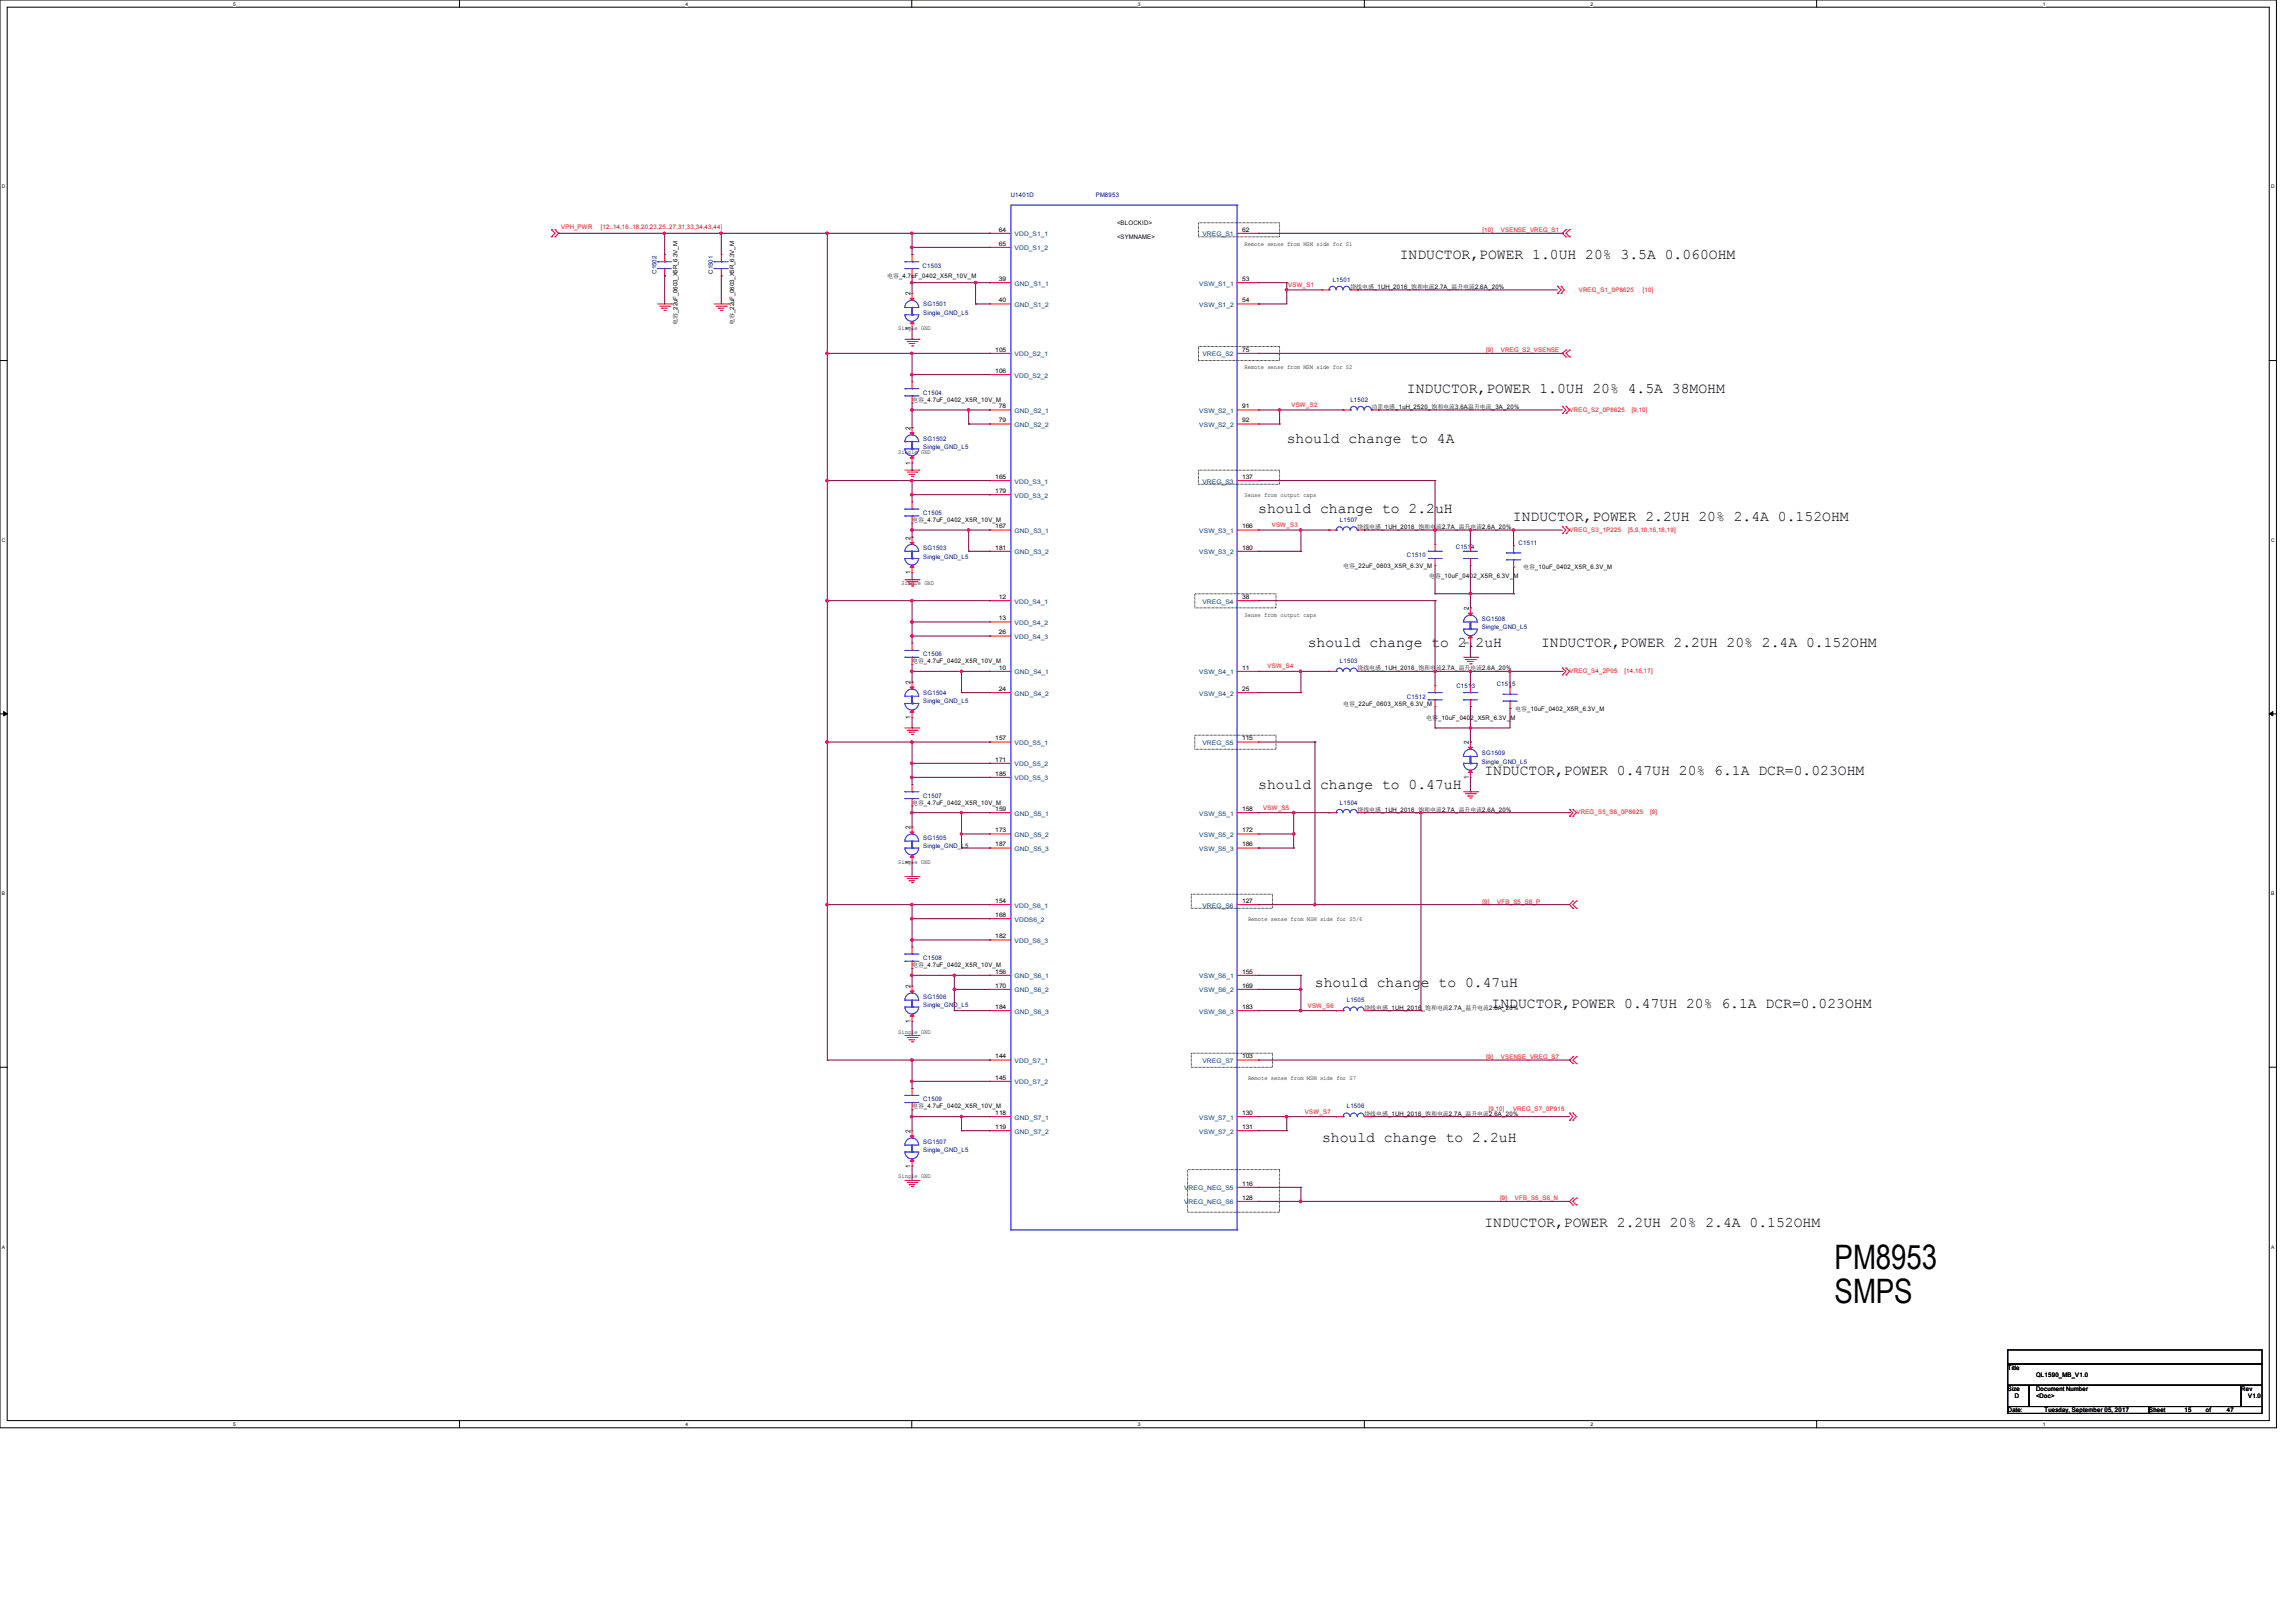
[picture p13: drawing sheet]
<svg xmlns="http://www.w3.org/2000/svg" width="297mm" height="210mm" viewBox="0 0 297 210" stroke-linecap="round" stroke-linejoin="round" font-family="sans-serif">
<defs><g id="words">
<g font-size="4.4">
<text x="237.3" y="164.2">PM8953</text>
<text x="237.3" y="168.6">SMPS</text>
</g>
<g font-size="1.9">
<text x="181.1" y="33.5">INDUCTOR,POWER 1.0UH 20% 3.5A 0.060OHM</text>
<text x="182" y="50.9">INDUCTOR,POWER 1.0UH 20% 4.5A 38MOHM</text>
<text x="166.5" y="57.3">should change to 4A</text>
<text x="162.8" y="66.4">should change to 2.2uH</text>
<text x="195.7" y="67.4">INDUCTOR,POWER 2.2UH 20% 2.4A 0.152OHM</text>
<text x="169.2" y="83.8">should change to 2.2uH</text>
<text x="199.3" y="83.8">INDUCTOR,POWER 2.2UH 20% 2.4A 0.152OHM</text>
<text x="192" y="100.2">INDUCTOR,POWER 0.47UH 20% 6.1A DCR=0.023OHM</text>
<text x="162.8" y="102.1">should change to 0.47uH</text>
<text x="170.1" y="127.7">should change to 0.47uH</text>
<text x="193" y="130.4">INDUCTOR,POWER 0.47UH 20% 6.1A DCR=0.023OHM</text>
<text x="171" y="147.8">should change to 2.2uH</text>
<text x="192" y="158.8">INDUCTOR,POWER 2.2UH 20% 2.4A 0.152OHM</text>
</g>
<g font-size=".9">
<text x="117.8" y="38.2" transform="rotate(-90 117.8 38.2)">2</text>
<text x="117.8" y="42.7" transform="rotate(-90 117.8 42.7)">1</text>
<text x="117.8" y="55.6" transform="rotate(-90 117.8 55.6)">2</text>
<text x="117.8" y="60.1" transform="rotate(-90 117.8 60.1)">1</text>
<text x="117.8" y="69.8" transform="rotate(-90 117.8 69.8)">2</text>
<text x="117.8" y="74.3" transform="rotate(-90 117.8 74.3)">1</text>
<text x="190" y="83.4" transform="rotate(-90 190 83.4)">1</text>
<text x="190" y="79" transform="rotate(-90 190 79)">2</text>
<text x="117.8" y="88.5" transform="rotate(-90 117.8 88.5)">2</text>
<text x="117.8" y="93" transform="rotate(-90 117.8 93)">1</text>
<text x="190" y="100.8" transform="rotate(-90 190 100.8)">1</text>
<text x="190" y="96.3" transform="rotate(-90 190 96.3)">2</text>
<text x="117.8" y="107.3" transform="rotate(-90 117.8 107.3)">2</text>
<text x="117.8" y="111.8" transform="rotate(-90 117.8 111.8)">1</text>
<text x="117.8" y="127.8" transform="rotate(-90 117.8 127.8)">2</text>
<text x="117.8" y="132.3" transform="rotate(-90 117.8 132.3)">1</text>
<text x="117.8" y="146.6" transform="rotate(-90 117.8 146.6)">2</text>
<text x="117.8" y="151.1" transform="rotate(-90 117.8 151.1)">1</text>
</g>
<g font-size=".8" fill="#f00">
<text x="72.6" y="29.6">VPH_PWR</text>
<text x="77.7" y="29.6">[12..14,16..18,20,23,25..27,31,33,34,43,44]</text>
<text x="191.8" y="30.1">[10]</text>
<text x="194.2" y="30.1">VSENSE_VREG_S1</text>
<text x="166.6" y="37.1">VSW_S1</text>
<text x="204.2" y="37.7">VREG_S1_0P8625</text>
<text x="212.5" y="37.7">[10]</text>
<text x="192.2" y="45.6">[9]</text>
<text x="194.2" y="45.6">VREG_S2_VSENSE</text>
<text x="167.1" y="52.7">VSW_S2</text>
<text x="203" y="53.3">VREG_S2_0P8625</text>
<text x="211.1" y="53.3">[9,10]</text>
<text x="164.5" y="68.2">VSW_S3</text>
<text x="203" y="68.8">VREG_S3_1P225</text>
<text x="210.6" y="68.8">[5,9,10,16,18,19]</text>
<text x="164" y="86.5">VSW_S4</text>
<text x="203" y="87.1">VREG_S4_2P05</text>
<text x="210.2" y="87.1">[14,16,17]</text>
<text x="163.4" y="104.8">VSW_S5</text>
<text x="203.9" y="105.4">VREG_S5_S6_0P8625</text>
<text x="213.5" y="105.4">[9]</text>
<text x="191.8" y="116.9">[9]</text>
<text x="193.7" y="116.9">VFB_S5_S6_P</text>
<text x="169.2" y="130.4">VSW_S6</text>
<text x="192.2" y="137">[9]</text>
<text x="194.2" y="137">VSENSE_VREG_S7</text>
<text x="192.6" y="143.8">[9,10]</text>
<text x="195.7" y="143.8">VREG_S7_0P915</text>
<text x="168.8" y="144.1">VSW_S7</text>
<text x="194.1" y="155.3">[9]</text>
<text x="196" y="155.3">VFB_S5_S6_N</text>
</g>
<g font-size=".8">
<text x="129.2" y="30">64</text>
<text x="144.5" y="29.1">&lt;BLOCKID&gt;</text>
<text x="160.7" y="30">62</text>
<text x="114.8" y="36">电容_4.7uF_0402_X5R_10V_M</text>
<text x="129.2" y="31.8">65</text>
<text x="144.5" y="30.9">&lt;SYMNAME&gt;</text>
<text x="161" y="31.8">Remote sense from MSM side for S1</text>
<text x="87.6" y="42" transform="rotate(-90 87.6 42)">电容_22uF_0603_X5R_6.3V_M</text>
<text x="95" y="42" transform="rotate(-90 95 42)">电容_22uF_0603_X5R_6.3V_M</text>
<text x="129.2" y="39.1">40</text>
<text x="129.2" y="36.4">39</text>
<text x="160.7" y="39.1">54</text>
<text x="160.7" y="36.4">53</text>
<text x="174.7" y="37.3">绕线电感_1UH_2016_饱和电流2.7A_温升电流2.6A_20%</text>
<text x="116.2" y="42.8">Single GND</text>
<text x="128.7" y="45.5">105</text>
<text x="160.7" y="45.5">75</text>
<text x="161" y="47.8">Remote sense from MSM side for S2</text>
<text x="118" y="52">电容_4.7uF_0402_X5R_10V_M</text>
<text x="128.7" y="48.3">106</text>
<text x="129.2" y="52.8">78</text>
<text x="160.7" y="52.8">91</text>
<text x="177.4" y="52.9">功率电感_1uH_2520_饱和电流3.6A温升电流_3A_20%</text>
<text x="116.2" y="58.8">Single GND</text>
<text x="129.2" y="54.7">79</text>
<text x="160.7" y="54.7">92</text>
<text x="128.7" y="63.8">179</text>
<text x="128.7" y="62">165</text>
<text x="160.7" y="62">137</text>
<text x="161" y="64.3">Sense from output caps</text>
<text x="118" y="67.5">电容_4.7uF_0402_X5R_10V_M</text>
<text x="128.7" y="71.1">181</text>
<text x="128.7" y="68.4">167</text>
<text x="160.7" y="71.1">180</text>
<text x="160.7" y="68.4">166</text>
<text x="175.6" y="68.5">绕线电感_1UH_2016_饱和电流2.7A_温升电流2.6A_20%</text>
<text x="116.6" y="75.7">Single GND</text>
<text x="129.2" y="77.5">12</text>
<text x="160.7" y="77.5">38</text>
<text x="173.7" y="73.5">电容_22uF_0603_X5R_6.3V_M</text>
<text x="184.9" y="74.8">电容_10uF_0402_X5R_6.3V_M</text>
<text x="197" y="73.7">电容_10uF_0402_X5R_6.3V_M</text>
<text x="129.2" y="82.1">26</text>
<text x="129.2" y="80.3">13</text>
<text x="161" y="79.8">Sense from output caps</text>
<text x="118" y="85.8">电容_4.7uF_0402_X5R_10V_M</text>
<text x="129.2" y="89.4">24</text>
<text x="129.2" y="86.7">10</text>
<text x="160.7" y="89.4">25</text>
<text x="160.7" y="86.7">11</text>
<text x="175.6" y="86.7">绕线电感_1UH_2016_饱和电流2.7A_温升电流2.6A_20%</text>
<text x="128.7" y="95.8">157</text>
<text x="160.7" y="95.8">115</text>
<text x="173.7" y="91.3">电容_22uF_0603_X5R_6.3V_M</text>
<text x="184.5" y="93.1">电容_10uF_0402_X5R_6.3V_M</text>
<text x="196" y="92">电容_10uF_0402_X5R_6.3V_M</text>
<text x="128.7" y="100.4">185</text>
<text x="128.7" y="98.6">171</text>
<text x="118" y="104.1">电容_4.7uF_0402_X5R_10V_M</text>
<text x="128.7" y="107.7">173</text>
<text x="128.7" y="104.9">159</text>
<text x="160.7" y="107.7">172</text>
<text x="160.7" y="104.9">158</text>
<text x="175.6" y="105">绕线电感_1UH_2016_饱和电流2.7A_温升电流2.6A_20%</text>
<text x="116.2" y="111.8">Single GND</text>
<text x="128.7" y="109.5">187</text>
<text x="160.7" y="109.5">186</text>
<text x="128.7" y="118.7">168</text>
<text x="128.7" y="116.8">154</text>
<text x="160.7" y="116.8">127</text>
<text x="161.4" y="119.1">Remote sense from MSM side for S5/6</text>
<text x="118" y="125.1">电容_4.7uF_0402_X5R_10V_M</text>
<text x="128.7" y="126">156</text>
<text x="128.7" y="121.4">182</text>
<text x="160.7" y="126">155</text>
<text x="128.7" y="130.6">184</text>
<text x="128.7" y="127.8">170</text>
<text x="160.7" y="130.6">183</text>
<text x="160.7" y="127.8">169</text>
<text x="176.5" y="130.6">绕线电感_1UH_2016_饱和电流2.7A_温升电流2.6A_20%</text>
<text x="116.2" y="133.7">Single GND</text>
<text x="128.7" y="136.9">144</text>
<text x="160.7" y="136.9">103</text>
<text x="118" y="143.4">电容_4.7uF_0402_X5R_10V_M</text>
<text x="128.7" y="139.7">145</text>
<text x="161.4" y="139.7">Remote sense from MSM side for S7</text>
<text x="128.7" y="146.1">119</text>
<text x="128.7" y="144.3">118</text>
<text x="160.7" y="146.1">131</text>
<text x="160.7" y="144.3">130</text>
<text x="176.5" y="144.4">绕线电感_1UH_2016_饱和电流2.7A_温升电流2.6A_20%</text>
<text x="116.2" y="152.5">Single GND</text>
<text x="160.7" y="153.4">116</text>
<text x="160.7" y="155.2">128</text>
<text x="259.7" y="177.3">Title</text>
<text x="263.4" y="178.2">QL1590_MB_V1.0</text>
<text x="259.7" y="180">Size</text>
<text x="259.7" y="182.8">Date:</text>
<text x="260.6" y="180.9">D</text>
<text x="263.4" y="180.9">&lt;Doc&gt;</text>
<text x="263.4" y="180">Document Number</text>
<text x="264.5" y="182.8">Tuesday, September 05, 2017</text>
<text x="278" y="182.8">Sheet</text>
<text x="282.6" y="182.8">15</text>
<text x="285.3" y="182.8">of</text>
<text x="288.1" y="182.8">47</text>
<text x="289.9" y="180">Rev</text>
<text x="290.8" y="180.9">V1.0</text>
</g>
<g font-size=".8" fill="#000080">
<text x="130.8" y="25.5">U1401D</text>
<text x="141.7" y="25.5">PM8953</text>
<text x="84.9" y="35.4" transform="rotate(-90 84.9 35.4)">C1502</text>
<text x="92.2" y="35.4" transform="rotate(-90 92.2 35.4)">C1501</text>
<text x="119.3" y="34.6">C1503</text>
<text x="119.4" y="39.6">SG1501</text>
<text x="119.4" y="40.7">Single_GND_L5</text>
<text x="172.4" y="36.4">L1501</text>
<text x="119.4" y="51.1">C1504</text>
<text x="174.7" y="52">L1502</text>
<text x="119.4" y="57">SG1502</text>
<text x="119.4" y="58.1">Single_GND_L5</text>
<text x="119.4" y="66.6">C1505</text>
<text x="119.4" y="71.2">SG1503</text>
<text x="173.3" y="67.5">L1507</text>
<text x="188.3" y="71.1">C1514</text>
<text x="196.4" y="70.5">C1511</text>
<text x="119.4" y="72.3">Single_GND_L5</text>
<text x="182" y="72.1">C1510</text>
<text x="191.7" y="80.3">SG1508</text>
<text x="191.7" y="81.4">Single_GND_L5</text>
<text x="119.4" y="89.9">SG1504</text>
<text x="119.4" y="84.9">C1506</text>
<text x="173.3" y="85.8">L1503</text>
<text x="188.4" y="89">C1513</text>
<text x="193.6" y="88.8">C1515</text>
<text x="119.4" y="91">Single_GND_L5</text>
<text x="182" y="90.4">C1512</text>
<text x="191.7" y="97.7">SG1509</text>
<text x="191.7" y="98.8">Single_GND_L5</text>
<text x="119.4" y="103.2">C1507</text>
<text x="173.3" y="104.1">L1504</text>
<text x="119.4" y="108.7">SG1505</text>
<text x="119.4" y="109.8">Single_GND_L5</text>
<text x="119.4" y="124.2">C1508</text>
<text x="119.4" y="129.2">SG1506</text>
<text x="119.4" y="130.3">Single_GND_L5</text>
<text x="174.2" y="129.7">L1505</text>
<text x="119.4" y="142.5">C1509</text>
<text x="174.2" y="143.4">L1506</text>
<text x="119.4" y="148">SG1507</text>
<text x="119.4" y="149.1">Single_GND_L5</text>
</g>
<g font-size=".8" fill="#004080">
<text x="131.2" y="32.4">VDD_S1_2</text>
<text x="131.2" y="30.6">VDD_S1_1</text>
<text x="155.6" y="30.6">VREG_S1</text>
<text x="131.2" y="39.7">GND_S1_2</text>
<text x="131.2" y="37">GND_S1_1</text>
<text x="155.1" y="39.7">VSW_S1_2</text>
<text x="155.1" y="37">VSW_S1_1</text>
<text x="131.2" y="46.1">VDD_S2_1</text>
<text x="155.6" y="46.1">VREG_S2</text>
<text x="131.2" y="53.4">GND_S2_1</text>
<text x="131.2" y="48.9">VDD_S2_2</text>
<text x="155.1" y="53.4">VSW_S2_1</text>
<text x="131.2" y="55.2">GND_S2_2</text>
<text x="155.1" y="55.2">VSW_S2_2</text>
<text x="131.2" y="64.4">VDD_S3_2</text>
<text x="131.2" y="62.6">VDD_S3_1</text>
<text x="155.6" y="62.6">VREG_S3</text>
<text x="131.2" y="71.7">GND_S3_2</text>
<text x="131.2" y="69">GND_S3_1</text>
<text x="155.1" y="71.7">VSW_S3_2</text>
<text x="155.1" y="69">VSW_S3_1</text>
<text x="131.2" y="82.7">VDD_S4_3</text>
<text x="131.2" y="80.9">VDD_S4_2</text>
<text x="131.2" y="78.1">VDD_S4_1</text>
<text x="155.6" y="78.1">VREG_S4</text>
<text x="131.2" y="87.2">GND_S4_1</text>
<text x="155.1" y="87.2">VSW_S4_1</text>
<text x="131.2" y="90">GND_S4_2</text>
<text x="155.1" y="90">VSW_S4_2</text>
<text x="131.2" y="101">VDD_S5_3</text>
<text x="131.2" y="99.1">VDD_S5_2</text>
<text x="131.2" y="96.4">VDD_S5_1</text>
<text x="155.6" y="96.4">VREG_S5</text>
<text x="131.2" y="105.5">GND_S5_1</text>
<text x="155.1" y="105.5">VSW_S5_1</text>
<text x="131.2" y="110.1">GND_S5_3</text>
<text x="131.2" y="108.3">GND_S5_2</text>
<text x="155.1" y="110.1">VSW_S5_3</text>
<text x="155.1" y="108.3">VSW_S5_2</text>
<text x="131.2" y="119.3">VDDS6_2</text>
<text x="131.2" y="117.4">VDD_S6_1</text>
<text x="155.6" y="117.4">VREG_S6</text>
<text x="131.2" y="122">VDD_S6_3</text>
<text x="131.2" y="131.1">GND_S6_3</text>
<text x="131.2" y="128.4">GND_S6_2</text>
<text x="131.2" y="126.6">GND_S6_1</text>
<text x="155.1" y="131.1">VSW_S6_3</text>
<text x="155.1" y="128.4">VSW_S6_2</text>
<text x="155.1" y="126.6">VSW_S6_1</text>
<text x="131.2" y="137.5">VDD_S7_1</text>
<text x="155.6" y="137.5">VREG_S7</text>
<text x="131.2" y="140.3">VDD_S7_2</text>
<text x="131.2" y="146.7">GND_S7_2</text>
<text x="131.2" y="144.9">GND_S7_1</text>
<text x="155.1" y="146.7">VSW_S7_2</text>
<text x="155.1" y="144.9">VSW_S7_1</text>
<text x="153.2" y="154">VREG_NEG_S5</text>
<text x="153.2" y="155.8">VREG_NEG_S6</text>
</g>
<g font-size=".6">
<text x="30.2" y=".7">5</text>
<text x="88.7" y=".7">4</text>
<text x="147.2" y=".7">3</text>
<text x="205.7" y=".7">2</text>
<text x="264.2" y=".7">1</text>
<text x=".3" y="24.4">D</text>
<text x="293.8" y="24.4">D</text>
<text x=".3" y="70.1">C</text>
<text x="293.8" y="70.1">C</text>
<text x=".3" y="115.8">B</text>
<text x="293.8" y="115.8">B</text>
<text x=".3" y="161.5">A</text>
<text x="293.8" y="161.5">A</text>
<text x="30.2" y="184.5">5</text>
<text x="88.7" y="184.5">4</text>
<text x="147.2" y="184.5">3</text>
<text x="205.7" y="184.5">2</text>
<text x="264.2" y="184.5">1</text>
</g>
</g></defs>
<path d="M0 0h294.5v184.7h-294.5zM.9 .9h292.6v182.9h-292.6z" fill="none" stroke="#000" stroke-width=".13"/>
<g fill="#fff">
<path d="M30.2 .1h.3v.7h-.3z"/>
<path d="M30.2 183.9h.3v.8h-.3z"/>
</g>
<path d="M59.4 0v.9M59.4 183.8v.9" fill="none" stroke="#000" stroke-width=".13"/>
<g fill="#fff">
<path d="M88.7 .1h.3v.7h-.3z"/>
<path d="M88.7 183.9h.3v.8h-.3z"/>
</g>
<path d="M117.9 0v.9M117.9 183.8v.9" fill="none" stroke="#000" stroke-width=".13"/>
<g fill="#fff">
<path d="M147.2 .1h.3v.7h-.3z"/>
<path d="M147.2 183.9h.3v.8h-.3z"/>
</g>
<path d="M176.5 0v.9M176.5 183.8v.9" fill="none" stroke="#000" stroke-width=".13"/>
<g fill="#fff">
<path d="M205.7 .1h.4v.7h-.4z"/>
<path d="M205.7 183.9h.4v.8h-.4z"/>
</g>
<path d="M235 0v.9M235 183.8v.9" fill="none" stroke="#000" stroke-width=".13"/>
<g fill="#fff">
<path d="M264.2 .1h.4v.7h-.4z"/>
<path d="M264.2 183.9h.4v.8h-.4z"/>
<path d="M.3 23.8h.4v.7h-.4z"/>
<path d="M293.8 23.8h.5v.7h-.5z"/>
<path d="M.3 69.5h.4v.7h-.4z"/>
<path d="M293.8 69.5h.5v.7h-.5z"/>
</g>
<path d="M0 46.7h.9M293.5 46.7h1" fill="none" stroke="#000" stroke-width=".13"/>
<g fill="#fff">
<path d="M.3 115.2h.4v.8h-.4z"/>
<path d="M293.8 115.2h.4v.8h-.4z"/>
</g>
<path d="M0 92.4h.9M293.5 92.4h1" fill="none" stroke="#000" stroke-width=".13"/>
<path d="M.5 92.1l.4 .3-.4 .2zM293.5 92.4l.5-.3v.5z" fill="#000" stroke="#000" stroke-width=".13"/>
<g fill="#fff">
<path d="M.3 161h.3v.7h-.3z"/>
<path d="M293.8 161h.4v.7h-.4z"/>
</g>
<g fill="none" stroke="#000" stroke-width=".13">
<path d="M155 28.8h10.5v1.8h-10.5zM155 44.8h10.5v1.9h-10.5zM154.6 76.8h10.5v1.9h-10.5zM155 60.8h10.5v1.9h-10.5zM154.6 95.1h10.5v1.8h-10.5zM154.1 115.7h10.5v1.8h-10.5zM0 138.1h.9M154.1 136.3h10.5v1.8h-10.5zM293.5 138.1h1M153.6 151.3h11.9v5.5h-11.9zM259.7 179.2h2.8v2.8h-2.8zM259.7 174.7h32.9v1.8h-32.9z"/>
<path d="M259.7 176.5h32.9v2.7h-32.9zM262.5 179.2h27.4v2.8h-27.4zM289.9 179.2h2.7v2.8h-2.7zM259.7 182h18.3v.9h-18.3zM278 182h14.6v.9h-14.6z"/>
</g>
<g fill="none" stroke="#f00" stroke-width=".13">
<path d="M71.3 29.7l.5 .5-.5 .4M71.3 30.6h.1M71.3 29.7h.1M71.8 29.7h.1M71.8 30.6h.1M71.8 29.7l.5 .5-.5 .4M85 39.3h1.9M85.3 39.6h1.3M85.6 39.9h.7M85.6 39.9h.1M86 32.9h.1M86 35.7h.1"/>
<path d="M86 32.9v1M86 34.8v.9M86.6 39.6h.1M86.9 39.3h.1M92.4 39.3h1.8M92.6 39.6h1.3M92.9 39.9h.1M92.9 39.9h.7M93.3 32.9h.1M93.3 35.7h.1M93.3 32.9v1M93.3 34.8v.9"/>
<path d="M93.9 39.6h.1M94.2 39.3h.1M118 38h.1M118 32.9h.1M118 35.7h.1M118 32.9v1M118 34.8v.9M118 38v.9M128 39.3h2.8M128 36.6h2.8M128 30.2h2.8M128 32h2.8"/>
<path d="M128 39.3h.1M128 36.6h.1M128 32h.1M128 30.2h.1M160 39.3h2.8M160 36.6h2.8M160 30.2h2.8M162.8 39.3h.1M162.8 36.6h.1M162.8 30.2h.1M171 37.5h.9M171 37.5h.1"/>
<path d="M174.7 37.5h.9M175.6 37.5h.1M201.5 37l.4 .5-.4 .5M201.5 38h.1M201.5 37h.1M201.9 38h.1M201.9 37h.1M201.9 37l.5 .5-.5 .5M202.6 29.7l-.5 .5 .5 .4M202.6 30.6h.1M202.6 29.7h.1M203 29.7h.1"/>
<path d="M203 30.6h.1M203 29.7l-.4 .5 .4 .4M85.9 40.2h.2M86.1 40.2h.1M93.2 40.2h.2M93.4 40.2h.1M117.1 43.9h1.8M117.3 44.2h1.3M117.6 44.4h.1M117.6 44.4h.7M117.9 44.7h.2M118 59.9h.1"/>
<path d="M118 55.3h.1M118 49.4h.1M118 52.2h.1M118 42.5h.1M118 41.6v.9M118 49.4v.9M118 51.2v1M118 55.3v1M118 59v.9M118.1 44.7h.1M118.6 44.2h.1M118.9 43.9h.1"/>
<path d="M128 54.9h2.8M128 53h2.8M128 45.7h2.8M128 48.5h2.8M128 54.9h.1M128 53h.1M128 48.5h.1M128 45.7h.1M160 54.9h2.8M160 53h2.8M160 45.7h2.8M162.8 54.9h.1"/>
<path d="M162.8 53h.1M162.8 45.7h.1M173.7 53h.1M173.7 53h1M177.4 53h.9M178.3 53h.1M202.1 53.5h.1M202.1 52.6h.1M202.1 52.6l.5 .4-.5 .5M202.6 52.6l.4 .4-.4 .5M202.6 45.3l-.5 .4 .5 .5M202.6 46.2h.1"/>
<path d="M202.6 45.3h.1M202.6 53.5h.1M202.6 52.6h.1M203 45.3h.1M203 46.2h.1M203 45.3l-.4 .4 .4 .5M117.1 75h1.8M117.1 60.8h1.8M117.3 75.3h1.3M117.3 61.1h1.3M117.6 75.6h.1M117.6 61.4h.1"/>
<path d="M117.6 75.6h.7M117.6 61.4h.7M117.9 75.8h.2M117.9 61.6h.2M118 64.9h.1M118 67.7h.1M118 74.1h.1M118 69.5h.1M118 64.9v1M118 66.8v.9M118 69.5v.9M118 73.2v.9"/>
<path d="M118.1 75.8h.1M118.1 61.6h.1M118.6 75.3h.1M118.6 61.1h.1M118.9 75h.1M118.9 60.8h.1M128 68.6h2.8M128 77.7h2.8M128 71.3h2.8M128 62.2h2.8M128 64h2.8M128 77.7h.1"/>
<path d="M128 71.3h.1M128 68.6h.1M128 64h.1M128 62.2h.1M160 68.6h2.8M160 77.7h2.8M160 71.3h2.8M160 62.2h2.8M162.8 77.7h.1M162.8 71.3h.1M162.8 68.6h.1M162.8 62.2h.1"/>
<path d="M171.9 68.6h.1M171.9 68.6h.9M175.6 68.6h.9M176.5 68.6h.1M185.6 70.4h.1M185.6 73.2h.1M185.6 70.4v.9M185.6 72.3v.9M190.2 70.4h.1M190.2 73.2h.1M190.2 78.7h.1M190.2 70.4v.9"/>
<path d="M190.2 72.3v.9M190.2 78.7v.9M195.8 70.6h.1M195.8 73.4h.1M195.8 70.6v.9M195.8 72.4v1M202.1 69h.1M202.1 68.2h.1M202.1 68.2l.5 .4-.5 .4M202.6 68.2l.4 .4-.4 .4M202.6 69h.1M202.6 68.2h.1"/>
<path d="M117.1 94.2h1.8M117.3 94.5h1.3M117.6 94.7h.1M117.6 94.7h.7M117.9 95h.2M118 92.8h.1M118 88.3h.1M118 83.2h.1M118 86h.1M118 83.2v1M118 85v1M118 88.3v.9"/>
<path d="M118 91.9v.9M118.1 95h.1M118.6 94.5h.1M118.9 94.2h.1M128 86.9h2.8M128 96h2.8M128 89.6h2.8M128 98.8h2.8M128 82.3h2.8M128 80.5h2.8M128 98.8h.1M128 96h.1"/>
<path d="M128 89.6h.1M128 86.9h.1M128 82.3h.1M128 80.5h.1M160 86.9h2.8M160 96h2.8M160 89.6h2.8M162.8 96h.1M162.8 89.6h.1M162.8 86.9h.1M171.9 86.9h.1M171.9 86.9h.9"/>
<path d="M175.6 86.9h.9M176.5 86.9h.1M185.6 88.7h.1M185.6 91.4h.1M185.6 88.7v.9M185.6 90.6v.8M189.3 85h1.8M189.6 85.3h1.2M189.9 85.6h.7M189.9 85.6h.1M190.1 85.9h.2M190.2 96h.1"/>
<path d="M190.2 83.2h.1M190.2 88.7h.1M190.2 91.4h.1M190.2 82.3v.9M190.2 88.7v.9M190.2 90.6v.8M190.2 96v.9M190.2 99.7v.9M190.3 85.9h.1M190.8 85.3h.1M191.1 85h.1M195.3 88.9h.1"/>
<path d="M195.3 91.7h.1M195.3 88.9v.9M195.3 90.7v1M202.1 87.3h.1M202.1 86.4h.1M202.1 86.4l.5 .5-.5 .4M202.6 86.4l.4 .5-.4 .4M202.6 87.3h.1M202.6 86.4h.1M117.1 113.4h1.8M117.3 113.7h1.3M117.6 114h.1"/>
<path d="M117.6 114h.7M117.9 114.2h.2M118 111.6h.1M118 107h.1M118 101.5h.1M118 104.3h.1M118 101.5v.9M118 103.3v1M118 107v.9M118 110.7v.9M118.1 114.2h.1M118.6 113.7h.1"/>
<path d="M118.9 113.4h.1M128 117.1h2.8M128 109.7h2.8M128 107.9h2.8M128 105.2h2.8M128 118.9h2.8M128 100.6h2.8M128 118.9h.1M128 117.1h.1M128 109.7h.1M128 107.9h.1M128 105.2h.1"/>
<path d="M128 100.6h.1M160 117.1h2.8M160 109.7h2.8M160 107.9h2.8M160 105.2h2.8M162.8 117.1h.1M162.8 109.7h.1M162.8 107.9h.1M162.8 105.2h.1M171.9 105.2h.1M171.9 105.2h.9M175.6 105.2h.9"/>
<path d="M176.5 105.2h.1M189.3 102.4h1.8M189.6 102.7h1.2M189.9 103h.7M189.9 103h.1M190.1 103.3h.2M190.2 100.6h.1M190.3 103.3h.1M190.8 102.7h.1M191.1 102.4h.1M203 105.6h.1M203 104.7h.1"/>
<path d="M203 104.7l.5 .5-.5 .4M203.5 116.6l-.5 .5 .5 .4M203.5 117.5h.1M203.5 116.6h.1M203.5 105.6h.1M203.5 104.7h.1M203.5 104.7l.4 .5-.4 .4M203.9 116.6l-.4 .5 .4 .4M203.9 116.6h.1M203.9 117.5h.1M117.1 134h1.8M117.3 134.2h1.3"/>
<path d="M117.6 134.5h.1M117.6 134.5h.7M117.9 134.8h.2M118 122.6h.1M118 125.3h.1M118 132.2h.1M118 127.6h.1M118 122.6v.8M118 124.4v.9M118 127.6v.9M118 131.2v1M118.1 134.8h.1"/>
<path d="M118.6 134.2h.1M118.9 134h.1M128 137.2h2.8M128 130.8h2.8M128 128h2.8M128 126.2h2.8M128 139.9h2.8M128 121.6h2.8M128 139.9h.1M128 137.2h.1M128 130.8h.1M128 128h.1"/>
<path d="M128 126.2h.1M128 121.6h.1M160 137.2h2.8M160 130.8h2.8M160 128h2.8M160 126.2h2.8M162.8 137.2h.1M162.8 130.8h.1M162.8 128h.1M162.8 126.2h.1M172.8 130.8h.9M172.8 130.8h.1"/>
<path d="M176.5 130.8h.9M177.4 130.8h.1M203.5 136.7l-.5 .5 .5 .4M203.5 137.6h.1M203.5 136.7h.1M203.9 136.7l-.4 .5 .4 .4M203.9 136.7h.1M203.9 137.6h.1M117.1 152.7h1.8M117.3 153h1.3M117.6 153.3h.1M117.6 153.3h.7"/>
<path d="M117.9 153.5h.2M118 150.9h.1M118 146.3h.1M118 140.8h.1M118 143.6h.1M118 140.8v.9M118 142.7v.9M118 146.3v.9M118 150v.9M118.1 153.5h.1M118.6 153h.1M118.9 152.7h.1"/>
<path d="M128 144.5h2.8M128 146.3h2.8M128 146.3h.1M128 144.5h.1M160 144.5h2.8M160 146.3h2.8M160 153.6h2.8M160 155.4h2.8M162.8 146.3h.1M162.8 144.5h.1M162.8 153.6h.1M162.8 155.4h.1"/>
<path d="M172.8 144.5h.9M172.8 144.5h.1M176.5 144.5h.9M177.4 144.5h.1M203 144.9h.1M203 144h.1M203 144l.5 .5-.5 .4M203.5 155l-.5 .4 .5 .5M203.5 155.9h.1M203.5 155h.1M203.5 144.9h.1M203.5 144h.1"/>
<path d="M203.5 144l.4 .5-.4 .4M203.9 155l-.4 .4 .4 .5M203.9 155h.1M203.9 155.9h.1"/>
</g>
<g fill="none" stroke="#00f" stroke-width=".13">
<path d="M85 33.9h1.9M85 34.8h1.9M85 33.9h.1M85 34.8h.1M86 33.9h.1M86 34.8h.1M92.4 33.9h.1M92.4 34.8h.1M92.4 33.9h1.8M92.4 34.8h1.8M93.3 33.9h.1M93.3 34.8h.1"/>
<path d="M117.1 39.8h.1M117.1 33.9h.1M117.1 34.8h.1M117.1 33.9h1.8M117.1 34.8h1.8M117.1 39.8h1.8M117.1 39.8a.89 .89 0 0 1 .8-.9 .89 .89 0 0 1 .9 .9M118 38.9h.1M118 33.9h.1M118 34.8h.1M160 26.5h.1M160 26.5v132.6"/>
<path d="M160 26.5h-29.2v132.6M171.9 37.5h.1M172.8 37.5a.44 .44 0 0 0-.4-.5 .44 .44 0 0 0-.5 .5M173.7 37.5a.43 .43 0 0 0-.4-.5 .43 .43 0 0 0-.5 .5M174.6 37.5a.44 .44 0 0 0-.4-.5 .44 .44 0 0 0-.5 .5M174.7 37.5h.1M117.1 58.1a.89 .89 0 0 0 .8 .9 .89 .89 0 0 0 .9-.9M117.1 58.1h.1M117.1 57.2h.1M117.1 50.3h.1M117.1 51.2h.1M117.1 40.7h.1"/>
<path d="M117.1 58.1h1.8M117.1 57.2h1.8M117.1 50.3h1.8M117.1 51.2h1.8M117.1 40.7h1.8M117.1 57.2a.89 .89 0 0 1 .8-.9 .89 .89 0 0 1 .9 .9M118 56.3h.1M118 59h.1M118 50.3h.1M118 51.2h.1M118 41.6h.1M118.8 40.7a.89 .89 0 0 1-.9 .9 .89 .89 0 0 1-.8-.9"/>
<path d="M174.7 53h.1M175.6 53a.44 .44 0 0 0-.5-.4 .44 .44 0 0 0-.4 .4M176.4 53a.43 .43 0 0 0-.4-.4 .43 .43 0 0 0-.4 .4M177.4 53a.44 .44 0 0 0-.5-.4 .44 .44 0 0 0-.4 .4M177.4 53h.1M117.1 65.9h.1M117.1 66.8h.1M117.1 72.3h.1M117.1 71.3h.1M117.1 65.9h1.8M117.1 66.8h1.8M117.1 72.3h1.8"/>
<path d="M117.1 71.3h1.8M117.1 71.3a.89 .89 0 0 1 .8-.9 .89 .89 0 0 1 .9 .9M118 65.9h.1M118 66.8h.1M118 70.4h.1M118 73.2h.1M118.8 72.3a.89 .89 0 0 1-.9 .8 .89 .89 0 0 1-.8-.8M172.8 68.6a.42 .42 0 0 1 .5-.4 .42 .42 0 0 1 .4 .4M172.8 68.6h.1M173.7 68.6a.45 .45 0 0 1 .5-.4 .45 .45 0 0 1 .4 .4M174.7 68.6a.45 .45 0 0 1 .4-.4 .45 .45 0 0 1 .5 .4M175.6 68.6h.1"/>
<path d="M184.7 72.3h1.9M184.7 71.3h1.9M184.7 71.3h.1M184.7 72.3h.1M185.6 71.3h.1M185.6 72.3h.1M189.3 72.3h1.8M189.3 71.3h1.8M189.3 71.3h.1M189.3 72.3h.1M190.2 71.3h.1M190.2 72.3h.1"/>
<path d="M190.2 79.6h.1M194.9 71.5h.1M194.9 72.4h.1M194.9 71.5h1.8M194.9 72.4h1.8M195.8 71.5h.1M195.8 72.4h.1M117.1 91h.1M117.1 90.1h.1M117.1 84.2h.1M117.1 85h.1M117.1 91h1.8"/>
<path d="M117.1 90.1h1.8M117.1 84.2h1.8M117.1 85h1.8M117.1 90.1a.89 .89 0 0 1 .8-.9 .89 .89 0 0 1 .9 .9M118 89.2h.1M118 91.9h.1M118 84.2h.1M118 85h.1M118.8 91a.89 .89 0 0 1-.9 .9 .89 .89 0 0 1-.8-.9M172.8 86.9a.42 .42 0 0 1 .5-.5 .42 .42 0 0 1 .4 .5M172.8 86.9h.1M173.7 86.9a.45 .45 0 0 1 .5-.5 .45 .45 0 0 1 .4 .5"/>
<path d="M174.7 86.9a.45 .45 0 0 1 .4-.5 .45 .45 0 0 1 .5 .5M175.6 86.9h.1M184.7 89.6h1.9M184.7 90.6h1.9M184.7 89.6h.1M184.7 90.6h.1M185.6 89.6h.1M185.6 90.6h.1M189.3 98.8h1.8M189.3 97.9h1.8M189.3 89.6h1.8M189.3 90.6h1.8"/>
<path d="M189.3 81.4h1.8M189.3 80.5h1.8M189.3 80.5a.89 .89 0 0 1 .9-.9 .89 .89 0 0 1 .9 .9M189.3 98.8a.89 .89 0 0 0 .9 .9 .89 .89 0 0 0 .9-.9M189.3 98.8h.1M189.3 97.9h.1M189.3 81.4h.1M189.3 80.5h.1M189.3 89.6h.1M189.3 90.6h.1M190.2 96.9h.1M190.2 99.7h.1"/>
<path d="M190.2 82.3h.1M190.2 89.6h.1M190.2 90.6h.1M191.1 97.9a.89 .89 0 0 0-.9-1 .89 .89 0 0 0-.9 1M191.1 81.4a.89 .89 0 0 1-.9 .9 .89 .89 0 0 1-.9-.9M194.4 89.8h.1M194.4 90.7h.1M194.4 89.8h1.9M194.4 90.7h1.9M195.3 89.8h.1M195.3 90.7h.1M117.1 109.7a.89 .89 0 0 0 .8 .9 .89 .89 0 0 0 .9-.9"/>
<path d="M117.1 109.7h.1M117.1 108.8h.1M117.1 102.4h.1M117.1 103.3h.1M117.1 109.7h1.8M117.1 108.8h1.8M117.1 102.4h1.8M117.1 103.3h1.8M118 107.9h.1M118 110.7h.1M118 102.4h.1M118 103.3h.1"/>
<path d="M118.8 108.8a.89 .89 0 0 0-.9-.9 .89 .89 0 0 0-.8 .9M172.8 105.2a.42 .42 0 0 1 .5-.5 .42 .42 0 0 1 .4 .5M172.8 105.2h.1M173.7 105.2a.45 .45 0 0 1 .5-.5 .45 .45 0 0 1 .4 .5M174.7 105.2a.45 .45 0 0 1 .4-.5 .45 .45 0 0 1 .5 .5M175.6 105.2h.1M117.1 123.4h.1M117.1 124.4h.1M117.1 130.3a.89 .89 0 0 0 .8 .9 .89 .89 0 0 0 .9-.9M117.1 130.3h.1M117.1 129.4h.1M117.1 123.4h1.8"/>
<path d="M117.1 124.4h1.8M117.1 130.3h1.8M117.1 129.4h1.8M118 123.4h.1M118 124.4h.1M118 128.5h.1M118 131.2h.1M118.8 129.4a.89 .89 0 0 0-.9-.9 .89 .89 0 0 0-.8 .9M173.7 130.8h.1M174.6 130.8a.44 .44 0 0 0-.4-.5 .44 .44 0 0 0-.5 .5M175.6 130.8a.44 .44 0 0 0-.5-.5 .44 .44 0 0 0-.4 .5M176.4 130.8a.43 .43 0 0 0-.4-.5 .43 .43 0 0 0-.4 .5"/>
<path d="M176.5 130.8h.1M117.1 149.1a.89 .89 0 0 0 .8 .8 .89 .89 0 0 0 .9-.8M117.1 149.1h.1M117.1 148.2h.1M117.1 141.7h.1M117.1 142.7h.1M117.1 149.1h1.8M117.1 148.2h1.8M117.1 141.7h1.8M117.1 142.7h1.8M118 147.2h.1M118 150h.1"/>
<path d="M118 141.7h.1M118 142.7h.1M118.8 148.2a.89 .89 0 0 0-.9-1 .89 .89 0 0 0-.8 1M130.8 159.1h29.2M130.8 159.1h.1M160 159.1h.1M173.7 144.5h.1M174.6 144.5a.44 .44 0 0 0-.4-.5 .44 .44 0 0 0-.5 .5M175.6 144.5a.44 .44 0 0 0-.5-.5 .44 .44 0 0 0-.4 .5M176.4 144.5a.43 .43 0 0 0-.4-.5 .43 .43 0 0 0-.4 .5M176.5 144.5h.1"/>
</g>
<g fill="none" stroke="#00f" stroke-width=".25">
<path d="M118 39.8v.9M118 58.1h.1M118 40.7h.1M118 57.2v.9M118 72.3h.1M118 71.3v1M118 91h.1M118 90.1v.9M190.2 98.8h.1M190.2 81.4h.1M190.2 80.5v.9M190.2 97.9v.9"/>
<path d="M118 109.7h.1M118 108.8v.9M118 130.3h.1M118 129.4v.9M118 149.1h.1M118 148.2v.9"/>
</g>
<g fill="#f00" stroke="#f00" stroke-width=".13">
<path d="M117.7 59.3l.3-.3 .2 .3z"/>
<path d="M117.7 56h.5l-.2 .3z"/>
<path d="M117.7 73.4l.3-.2 .2 .2z"/>
<path d="M117.7 70.2h.5l-.2 .2z"/>
<path d="M117.7 110.9l.3-.2 .2 .2z"/>
<path d="M117.7 107.7h.5l-.2 .2z"/>
<path d="M118 150l.2 .2h-.5z"/>
<path d="M117.7 147h.5l-.2 .2z"/>
<path d="M117.7 41.9l.3-.3 .2 .3z"/>
<path d="M117.7 38.6h.5l-.2 .3z"/>
<path d="M189.9 99.9l.3-.2 .3 .2z"/>
<path d="M189.9 96.7h.6l-.3 .2z"/>
<path d="M117.7 92.2l.3-.3 .2 .3z"/>
<path d="M117.7 88.9h.5l-.2 .3z"/>
<path d="M189.9 82.5l.3-.2 .3 .2z"/>
<path d="M189.9 79.3h.6l-.3 .3z"/>
<path d="M118 131.2l.2 .3h-.5z"/>
<path d="M117.7 128.2h.5l-.2 .3z"/>
</g>
<g fill="none" stroke="#800040" stroke-width=".13">
<path d="M72.3 30.2h.1M72.3 30.2h55.7M86 30.2h.1M86 35.7h.1M86 30.2v2.7M86 35.7v3.6M93.3 30.2h.1M93.3 35.7h.1M93.3 30.2v2.7M93.3 35.7v3.6M107 30.2h.1M107 30.2v107"/>
<path d="M118 32.9h.1M118 36.6h.1M118 30.2h.1M118 32h10M118 30.2v2.7M118 35.7v2.3M118 36.6h10M126.2 36.6h.1M126.2 39.3h.1M126.2 36.6v2.7M126.2 39.3h1.8M128 32h.1"/>
<path d="M128 36.6h.1M128 30.2h.1M162.8 39.3h.1M162.8 36.6h3.7M162.8 30.2h39.3M166.5 37.5h4.5M166.5 36.6h.1M166.5 37.5h.1M166.5 36.6v2.7h-3.7M175.6 37.5h.1M175.6 37.5h25.9M202.1 30.2h.1"/>
<path d="M107 45.7h.1M107 45.7h21M118 45.7h.1M118 48.5h.1M118 53h.1M118 55.3h.1M118 43.9h.1M118 42.5v1.4M118 45.7v3.7M118 52.2v3.1M118 59.9v.9M118 53h10"/>
<path d="M118 48.5h10M125.3 53h.1M125.3 54.9h.1M125.3 53v1.9M125.3 54.9h2.7M128 45.7h.1M128 54.9h.1M128 53h.1M162.8 45.7h39.3M162.8 53h10.9M162.8 54.9h2.7M165.5 53h.1"/>
<path d="M165.5 54.9h.1M165.5 53v1.9M173.7 53h.1M178.3 53h.1M178.3 53h23.8M202.1 45.7h.1M107 62.2h.1M107 77.7h.1M107 77.7h21M107 62.2h21M118 62.2h.1M118 64h.1"/>
<path d="M118 68.6h.1M118 77.7h.1M118 60.8h.1M118 75h.1M118 69.5h.1M118 62.2v2.7M118 67.7v1.8M118 74.1v.9M118 77.7v5.5M118 68.6h10M118 64h10M125.3 68.6h.1"/>
<path d="M125.3 71.3h.1M125.3 68.6v2.7M125.3 71.3h2.7M128 64h.1M128 62.2h.1M128 71.3h.1M128 68.6h.1M128 77.7h.1M162.8 62.2h.1M162.8 68.6h9.1M162.8 77.7h22.8M162.8 71.3h5.5"/>
<path d="M162.8 62.2h22.8M168.3 68.6h.1M168.3 71.3h.1M168.3 68.6v2.7M171.9 68.6h.1M176.5 68.6h.1M176.5 68.6h25.6M185.6 77.7h.1M185.6 62.2h.1M185.6 68.6h.1M185.6 76.8h.1M185.6 62.2v8.2"/>
<path d="M185.6 73.2v3.6M185.6 77.7v11M185.6 76.8h10.2M190.2 68.6h.1M190.2 76.8h.1M190.2 78.7h.1M190.2 68.6v1.8M190.2 73.2v5.5M195.8 68.6h.1M195.8 76.8h.1M195.8 68.6v2M195.8 73.4v3.4"/>
<path d="M107 96h.1M107 96h21M118 80.5h.1M118 82.3h.1M118 86.9h.1M118 96h.1M118 98.8h.1M118 88.3h.1M118 94.2h.1M118 86v2.3M118 92.8v1.4M118 96v5.5"/>
<path d="M118 86.9h10M118 82.3h10M118 98.8h10M118 80.5h10M124.4 86.9h.1M124.4 89.6h.1M124.4 86.9v2.7M124.4 89.6h3.6M128 82.3h.1M128 89.6h.1M128 86.9h.1M128 98.8h.1"/>
<path d="M128 96h.1M162.8 86.9h9.1M162.8 96h7.3M162.8 89.6h5.5M168.3 86.9h.1M168.3 89.6h.1M168.3 86.9v2.7M170.1 96h.1M170.1 96v21.1M171.9 86.9h.1M176.5 86.9h.1M176.5 86.9h25.6"/>
<path d="M185.6 86.9h.1M185.6 94.2h.1M185.6 91.4v2.8M190.2 86.9h.1M190.2 94.2h.1M190.2 91.4h.1M190.2 96h.1M190.2 85h.1M190.2 83.2v1.8M190.2 86.9v1.8M190.2 91.4v4.6M195.3 86.9h.1"/>
<path d="M195.3 91.7h.1M195.3 91.7v2.5h-9.7M195.3 86.9v2M202.1 86.9h.1M107 117.1h.1M107 117.1h21M118 100.6h.1M118 105.2h.1M118 117.1h.1M118 118.9h.1M118 113.4h.1M118 105.2h10"/>
<path d="M118 104.3v2.7M118 111.6v1.8M118 117.1v5.5M118 100.6h10M118 118.9h10M124.4 105.2h.1M124.4 107.9h.1M124.4 109.7h.1M124.4 105.2v4.5M124.4 109.7h3.6M124.4 107.9h3.6M128 100.6h.1"/>
<path d="M128 109.7h.1M128 105.2h.1M128 118.9h.1M128 117.1h.1M162.8 109.7h4.5M162.8 109.7h.1M162.8 105.2h9.1M162.8 117.1h40.2M162.8 107.9h4.5M167.3 105.2h.1M167.3 107.9h.1M167.3 109.7h.1"/>
<path d="M167.3 105.2v4.5M170.1 117.1h.1M171.9 105.2h.1M176.5 105.2h26.5M176.5 105.2h.1M183.8 105.2v25.6M190.2 102.4h.1M190.2 100.6v1.8M203 105.2h.1M107 137.2h.1M107 137.2h21M118 137.2h.1"/>
<path d="M118 121.6h.1M118 126.2h.1M118 139.9h.1M118 134h.1M118 125.3v2.3M118 132.2v1.8M118 137.2v3.6M118 121.6h10M118 126.2h10M118 139.9h10M123.4 126.2h.1M123.4 128h.1"/>
<path d="M123.4 130.8h.1M123.4 130.8h4.6M123.4 126.2v4.6M123.4 128h4.6M128 121.6h.1M128 130.8h.1M128 126.2h.1M128 137.2h.1M162.8 137.2h40.2M162.8 130.8h10M162.8 126.2h5.5M162.8 128h5.5"/>
<path d="M168.3 130.8h.1M168.3 126.2h.1M168.3 128h.1M168.3 126.2v4.6M172.8 130.8h.1M177.4 130.8h6.4M183.8 130.8h.1M203 137.2h.1M118 140.8h.1M118 144.5h.1M118 152.7h.1M118 143.6v2.7"/>
<path d="M118 150.9v1.8M118 144.5h10M124.4 144.5h.1M124.4 146.3h.1M124.4 144.5v1.8M124.4 146.3h3.6M128 146.3h.1M128 144.5h.1M162.8 155.4h.1M162.8 144.5h10M162.8 146.3h3.7M162.8 153.6h5.5"/>
<path d="M162.8 155.4h40.2M166.5 144.5h.1M166.5 146.3h.1M166.5 144.5v1.8M168.3 153.6h.1M168.3 155.4h.1M168.3 153.6v1.8M172.8 144.5h.1M177.4 144.5h25.6M177.4 144.5h.1"/>
</g>
<g fill="#f0f" stroke="#f0f" stroke-width=".13">
<path d="M166.3 37.4h.2v.2h-.2z" fill-rule="evenodd"/>
<path d="M166.3 37.4h.2v.2h-.2z" fill-rule="evenodd"/>
<circle cx="167.3" cy="105.2" r=".17"/>
<circle cx="117.9" cy="32" r=".17"/>
<circle cx="168.2" cy="86.9" r=".17"/>
<circle cx="168.2" cy="130.8" r=".17"/>
<circle cx="170.1" cy="117" r=".16"/>
<circle cx="85.9" cy="30.2" r=".17"/>
<circle cx="93.3" cy="30.2" r=".17"/>
<circle cx="117.9" cy="36.6" r=".17"/>
<circle cx="126.2" cy="36.6" r=".17"/>
<circle cx="107" cy="30.2" r=".17"/>
<circle cx="117.9" cy="30.2" r=".17"/>
<circle cx="107" cy="45.7" r=".17"/>
<circle cx="107" cy="62.2" r=".17"/>
<circle cx="117.9" cy="48.5" r=".17"/>
<circle cx="117.9" cy="45.7" r=".17"/>
<circle cx="117.9" cy="53" r=".17"/>
<circle cx="125.3" cy="53" r=".17"/>
<circle cx="117.9" cy="62.2" r=".17"/>
<circle cx="117.9" cy="64" r=".17"/>
<circle cx="117.9" cy="68.6" r=".17"/>
<circle cx="125.3" cy="68.6" r=".17"/>
<circle cx="117.9" cy="77.7" r=".17"/>
<circle cx="107" cy="77.7" r=".17"/>
<circle cx="107" cy="96" r=".17"/>
<circle cx="117.9" cy="80.5" r=".17"/>
<circle cx="117.9" cy="82.3" r=".17"/>
<circle cx="117.9" cy="86.9" r=".17"/>
<circle cx="124.3" cy="86.9" r=".16"/>
<circle cx="117.9" cy="96" r=".17"/>
<circle cx="117.9" cy="98.8" r=".17"/>
<circle cx="117.9" cy="100.6" r=".17"/>
<circle cx="117.9" cy="105.2" r=".17"/>
<circle cx="124.3" cy="105.1" r=".16"/>
<circle cx="124.3" cy="107.9" r=".16"/>
<circle cx="107" cy="117.1" r=".17"/>
<circle cx="117.9" cy="117.1" r=".17"/>
<circle cx="117.9" cy="118.9" r=".17"/>
<circle cx="117.9" cy="121.6" r=".17"/>
<circle cx="117.9" cy="126.2" r=".17"/>
<circle cx="123.4" cy="126.2" r=".17"/>
<circle cx="123.4" cy="128" r=".17"/>
<circle cx="117.9" cy="137.2" r=".17"/>
<circle cx="117.9" cy="139.9" r=".17"/>
<circle cx="124.3" cy="144.5" r=".16"/>
<circle cx="168.2" cy="68.6" r=".17"/>
<circle cx="190.2" cy="68.6" r=".17"/>
<circle cx="190.2" cy="86.9" r=".17"/>
<circle cx="167.3" cy="107.9" r=".17"/>
<circle cx="183.8" cy="105.1" r=".16"/>
<circle cx="168.2" cy="128" r=".17"/>
<circle cx="166.4" cy="144.5" r=".17"/>
<circle cx="168.2" cy="155.4" r=".17"/>
<circle cx="185.6" cy="86.9" r=".17"/>
<circle cx="185.6" cy="68.6" r=".17"/>
<circle cx="165.5" cy="53" r=".16"/>
<circle cx="117.9" cy="144.5" r=".17"/>
<circle cx="190.2" cy="76.8" r=".17"/>
<circle cx="190.2" cy="94.2" r=".17"/>
<circle cx="195.8" cy="68.6" r=".16"/>
<circle cx="195.3" cy="86.9" r=".16"/>
</g>
<use href="#words"/>
</svg>
